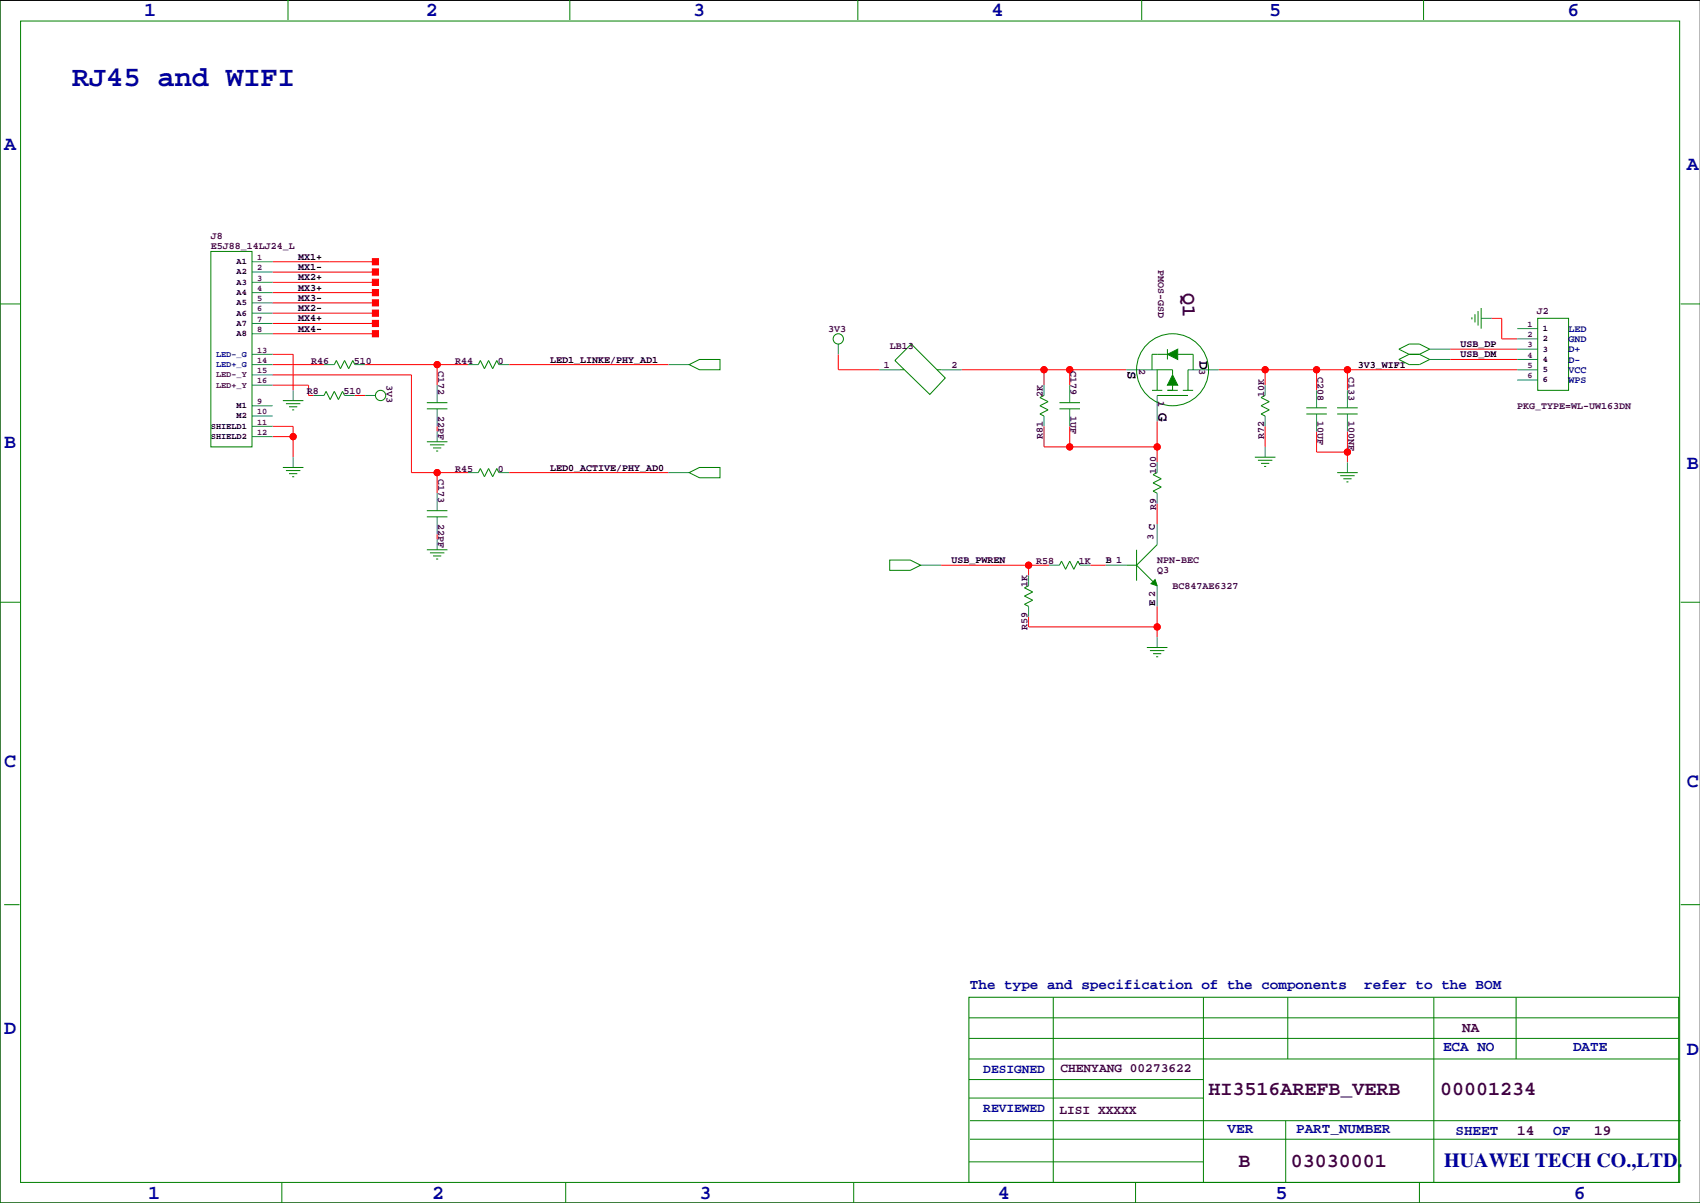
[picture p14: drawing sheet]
<svg xmlns="http://www.w3.org/2000/svg" width="420mm" height="297mm" viewBox="0 0 420 297" stroke-linecap="round" stroke-linejoin="round" font-family="sans-serif">
<defs><g id="words">
<text font-size="7.1" fill="#0000a0" x="17.8" y="21.3">RJ45 and WIFI</text>
<g font-size="4.9" fill="#0000a0">
<text x="35.6" y="3.9">1</text>
<text x="105.2" y="3.9">2</text>
<text x="171.2" y="3.9">3</text>
<text x="244.9" y="3.9">4</text>
<text x="313.4" y="3.9">5</text>
<text x="387.1" y="3.9">6</text>
<text x="1" y="36.9">A</text>
<text x="416.6" y="42">A</text>
<text x="1" y="110.6">B</text>
<text x="416.6" y="115.7">B</text>
<text x="1" y="189.3">C</text>
<text x="416.6" y="194.4">C</text>
<text x="1" y="255.4">D</text>
<text x="416.6" y="260.5">D</text>
<text x="356.6" y="288">HUAWEI TECH CO.,LTD.</text>
<text x="36.6" y="296">1</text>
<text x="106.7" y="296">2</text>
<text x="172.7" y="296">3</text>
<text x="246.4" y="296">4</text>
<text x="315" y="296">5</text>
<text x="388.6" y="296">6</text>
</g>
<g font-size="4.9" fill="#400040">
<text x="292.1" y="72.2" transform="rotate(90 292.1 72.2)">Q1</text>
<text x="298.5" y="270.5">HI3516AREFB_VERB</text>
<text x="355.6" y="270.5">00001234</text>
<text x="305.9" y="288.3">B</text>
<text x="318.8" y="288.3">03030001</text>
</g>
<g font-size="3.5">
<text x="296.2" y="89.2" transform="rotate(90 296.2 89.2)">D</text>
<text x="278.5" y="91.7" transform="rotate(90 278.5 91.7)">S</text>
<text x="286.1" y="101.9" transform="rotate(90 286.1 101.9)">G</text>
</g>
<g font-size="3.5" fill="#0000a0">
<text x="239.5" y="244.2">The type and specification of the components</text>
<text x="336.9" y="244.2">refer to the BOM</text>
<text x="356.4" y="259.4">ECA NO</text>
<text x="388.5" y="259.4">DATE</text>
<text x="303.1" y="279.7">VER</text>
<text x="320.1" y="279.7">PART_NUMBER</text>
<text x="359.4" y="280.3">SHEET</text>
<text x="383.5" y="280.3">OF</text>
</g>
<g font-size="3.5" fill="#400040">
<text x="361.1" y="254.9">NA</text>
<text x="374.6" y="280.3">14</text>
<text x="393.7" y="280.3">19</text>
</g>
<g font-size="3.2" fill="#0000a0">
<text x="242.8" y="264.9">DESIGNED</text>
<text x="242.8" y="274.5">REVIEWED</text>
</g>
<g font-size="3.2" fill="#400040">
<text x="261.9" y="264.7">CHENYANG 00273622</text>
<text x="261.6" y="275.1">LISI XXXXX</text>
</g>
<g font-size="2.5" fill="#400040">
<text x="52.1" y="59">J8</text>
<text x="52.1" y="61.6">E5J88_14LJ24_L</text>
<text x="286" y="66.7" transform="rotate(90 286 66.7)">PMOS-GSD</text>
<text x="379.5" y="77.6">J2</text>
<text x="204.5" y="81.9">3V3</text>
<text x="76.8" y="89.8">R46</text>
<text x="87.4" y="89.8">510</text>
<text x="112.4" y="89.8">R44</text>
<text x="122.9" y="89.8">0</text>
<text x="219.7" y="86.2">LB13</text>
<text x="95.5" y="95.1" transform="rotate(90 95.5 95.1)">3V3</text>
<text x="108.2" y="91.7" transform="rotate(90 108.2 91.7)">C172</text>
<text x="218.2" y="90.8">1</text>
<text x="234.9" y="90.8">2</text>
<text x="264.4" y="91.7" transform="rotate(90 264.4 91.7)">C179</text>
<text x="281.3" y="91.1" transform="rotate(90 281.3 91.1)">2</text>
<text x="296.1" y="91.1" transform="rotate(90 296.1 91.1)">3</text>
<text x="325.3" y="93" transform="rotate(90 325.3 93)">C208</text>
<text x="333" y="93" transform="rotate(90 333 93)">C133</text>
<text x="75.8" y="97.4">R8</text>
<text x="84.8" y="97.4">510</text>
<text x="257.6" y="97.9" transform="rotate(-90 257.6 97.9)">2K</text>
<text x="286" y="98.9" transform="rotate(90 286 98.9)">1</text>
<text x="312.2" y="97.9" transform="rotate(-90 312.2 97.9)">10K</text>
<text x="374.6" y="101">PKG_TYPE=WL-UW163DN</text>
<text x="108.2" y="102.7" transform="rotate(90 108.2 102.7)">22PF</text>
<text x="264.4" y="102.7" transform="rotate(90 264.4 102.7)">1UF</text>
<text x="325.3" y="104" transform="rotate(90 325.3 104)">10UF</text>
<text x="333" y="104" transform="rotate(90 333 104)">100NF</text>
<text x="257.6" y="108.4" transform="rotate(-90 257.6 108.4)">R81</text>
<text x="312.2" y="108.4" transform="rotate(-90 312.2 108.4)">R72</text>
<text x="108.2" y="118.4" transform="rotate(90 108.2 118.4)">C173</text>
<text x="112.4" y="116.4">R45</text>
<text x="122.9" y="116.4">0</text>
<text x="285.5" y="117" transform="rotate(-90 285.5 117)">100</text>
<text x="108.2" y="129.4" transform="rotate(90 108.2 129.4)">22PF</text>
<text x="285.5" y="126" transform="rotate(-90 285.5 126)">R9</text>
<text x="284.8" y="133.4" transform="rotate(-90 284.8 133.4)">3 C</text>
<text x="255.9" y="139.3">R58</text>
<text x="266.4" y="139.3">1K</text>
<text x="285.8" y="139.1">NPN-BEC</text>
<text x="285.8" y="141.6">Q3</text>
<text x="253.7" y="144.9" transform="rotate(-90 253.7 144.9)">1K</text>
<text x="289.6" y="145.4">BC847AE6327</text>
<text x="253.7" y="155.4" transform="rotate(-90 253.7 155.4)">R59</text>
</g>
<g font-size="2.5">
<text x="73.7" y="64.1">MX1+</text>
<text x="73.7" y="71.7">MX3+</text>
<text x="73.7" y="69.2">MX2+</text>
<text x="73.7" y="66.7">MX1-</text>
<text x="73.7" y="76.8">MX2-</text>
<text x="73.7" y="74.3">MX3-</text>
<text x="73.7" y="81.9">MX4-</text>
<text x="73.7" y="79.4">MX4+</text>
<text x="135.9" y="89.5">LED1_LINKE/PHY_AD1</text>
<text x="360.7" y="88.3">USB_DM</text>
<text x="360.7" y="85.7">USB_DP</text>
<text x="335.3" y="90.8">3V3_WIFI</text>
<text x="135.9" y="116.2">LED0_ACTIVE/PHY_AD0</text>
<text x="234.9" y="139.1">USB_PWREN</text>
<text x="273.1" y="139.1">B 1</text>
<text x="285.2" y="149.7" transform="rotate(-90 285.2 149.7)">E 2</text>
</g>
<g font-size="2.5" fill="#0000a0">
<text x="387.3" y="81.9">LED</text>
<text x="387.3" y="84.4">GND</text>
<text x="387.3" y="87">D+</text>
<text x="387.3" y="89.5">D-</text>
<text x="387.3" y="92.1">VCC</text>
<text x="387.3" y="94.6">WPS</text>
</g>
<g font-size="2.1">
<text x="58.4" y="65.2">A1</text>
<text x="58.4" y="70.3">A3</text>
<text x="58.4" y="67.8">A2</text>
<text x="58.4" y="72.8">A4</text>
<text x="58.4" y="75.4">A5</text>
<text x="58.4" y="77.9">A6</text>
<text x="58.4" y="83">A8</text>
<text x="58.4" y="80.5">A7</text>
<text x="381" y="81.7">1</text>
<text x="381" y="84.3">2</text>
<text x="381" y="86.8">3</text>
<text x="381" y="89.4">4</text>
<text x="381" y="94.4">6</text>
<text x="381" y="91.9">5</text>
<text x="58.4" y="100.8">M1</text>
<text x="52.1" y="105.9">SHIELD1</text>
<text x="58.4" y="103.3">M2</text>
<text x="52.1" y="108.4">SHIELD2</text>
</g>
<g font-size="2.1" fill="#400040">
<text x="63.5" y="64.2">1</text>
<text x="63.5" y="69.3">3</text>
<text x="63.5" y="71.8">4</text>
<text x="63.5" y="66.7">2</text>
<text x="63.5" y="74.4">5</text>
<text x="63.5" y="76.9">6</text>
<text x="63.5" y="82">8</text>
<text x="63.5" y="79.4">7</text>
<text x="377.2" y="80.7">1</text>
<text x="377.2" y="83.2">2</text>
<text x="63.5" y="87.1">13</text>
<text x="63.5" y="89.6">14</text>
<text x="377.2" y="85.8">3</text>
<text x="377.2" y="88.3">4</text>
<text x="53.3" y="93.2">LED-_Y</text>
<text x="53.3" y="95.7">LED+_Y</text>
<text x="63.5" y="92.1">15</text>
<text x="63.5" y="94.7">16</text>
<text x="377.2" y="93.4">6</text>
<text x="377.2" y="90.9">5</text>
<text x="63.5" y="99.8">9</text>
<text x="63.5" y="102.3">10</text>
<text x="63.5" y="104.8">11</text>
<text x="63.5" y="107.4">12</text>
</g>
<g font-size="2.1" fill="#0000a0">
<text x="53.3" y="88.1">LED-_G</text>
<text x="53.3" y="90.6">LED+_G</text>
</g>
</g></defs>
<path d="M419.9 .1h-419.9v296.9h419.9" fill="none" stroke="#000" stroke-width=".25"/>
<g fill="none" stroke="#f00" stroke-width=".25">
<path d="M67.3 64.6h25.4M67.3 67.2h25.4M67.3 69.7h25.4M67.3 72.2h25.4M67.3 74.8h25.4M67.3 77.3h25.4M67.3 79.9h25.4M368.3 78.6h2.5v5.1h3.8M67.3 95.1h8.9v2.5h1.3M67.3 92.6h34.3v24.1h14M67.3 87.5h5.1v8.9M67.3 90h12.7"/>
<path d="M67.3 82.4h25.4M87.6 97.6h2.6M90.2 90h25.4M107.9 90v5.1M125.7 90h39.4M207 87.5v3.8h10.2M237.5 91.3h40.6M257.8 91.3v3.8M264.2 91.3v3.8M301 91.3h73.6M312.4 91.3v3.8M325.1 91.3v5.1"/>
<path d="M332.7 91.3v5.1M358.1 86.2h16.5M358.1 88.8h16.5M67.3 105.3h5.1v7.6M67.3 107.8h5.1M107.9 105.3v1.2M107.9 116.7v5.1M125.7 116.7h39.4M257.8 105.3v5h28M264.2 105.3v5M285.8 104v10.2M312.4 105.3v5"/>
<path d="M325.1 106.5v5.1h7.6M332.7 106.5v7.7M107.9 131.9v1.3M232.4 139.6h26.7M254 139.6v2.5M269.2 139.6h3.8M285.8 124.3v5.1M254 152.3v2.5h31.8M285.8 149.7v7.6"/>
<circle cx="108" cy="90" r=".76"/>
<circle cx="257.8" cy="91.3" r=".76"/>
<circle cx="264.2" cy="91.3" r=".76"/>
<circle cx="312.4" cy="91.3" r=".76"/>
<circle cx="325.1" cy="91.3" r=".76"/>
<circle cx="332.7" cy="91.3" r=".76"/>
<circle cx="72.4" cy="107.8" r=".76"/>
<circle cx="108" cy="116.7" r=".76"/>
<circle cx="264.2" cy="110.3" r=".76"/>
<circle cx="285.8" cy="110.3" r=".76"/>
<circle cx="332.7" cy="111.6" r=".76"/>
<circle cx="254" cy="139.6" r=".76"/>
<circle cx="285.8" cy="154.8" r=".76"/>
</g>
<g fill="#f00" stroke="#f00" stroke-width=".25">
<path d="M91.9 63.9h1.6v1.5h-1.6z" fill-rule="evenodd"/>
<path d="M91.9 66.4h1.6v1.5h-1.6z" fill-rule="evenodd"/>
<path d="M91.9 68.9h1.6v1.6h-1.6z" fill-rule="evenodd"/>
<path d="M91.9 71.5h1.6v1.5h-1.6z" fill-rule="evenodd"/>
<path d="M91.9 74h1.6v1.6h-1.6z" fill-rule="evenodd"/>
<path d="M91.9 76.6h1.6v1.5h-1.6z" fill-rule="evenodd"/>
<path d="M91.9 79.1h1.6v1.5h-1.6z" fill-rule="evenodd"/>
<path d="M91.9 81.6h1.6v1.6h-1.6z" fill-rule="evenodd"/>
<circle cx="264.2" cy="110.3" r=".76"/>
<circle cx="285.8" cy="110.3" r=".76"/>
<circle cx="108" cy="116.7" r=".76"/>
<circle cx="72.4" cy="107.8" r=".76"/>
<circle cx="332.7" cy="111.6" r=".76"/>
<circle cx="264.2" cy="91.3" r=".76"/>
<circle cx="257.8" cy="91.3" r=".76"/>
<circle cx="285.8" cy="154.8" r=".76"/>
<circle cx="108" cy="90" r=".76"/>
<circle cx="332.7" cy="91.3" r=".76"/>
<circle cx="325.1" cy="91.3" r=".76"/>
<circle cx="312.4" cy="91.3" r=".76"/>
<circle cx="254" cy="139.6" r=".76"/>
</g>
<g fill="none" stroke="#008080" stroke-width=".25">
<path d="M62.2 64.6h5.1M62.2 69.7h5.1M62.2 72.2h5.1M62.2 74.8h5.1M62.2 67.2h5.1M62.2 79.9h5.1M62.2 77.3h5.1M365.8 78.6h2.5M62.2 90h5.1M62.2 92.6h5.1M62.2 87.5h5.1M62.2 95.1h5.1"/>
<path d="M62.2 82.4h5.1M72.4 96.4v2.5M77.5 97.6h2.5M80 90h2.5M85.1 97.6h2.5M87.6 90h2.6M90.2 97.6h2.5M107.9 95.1v4.3M115.6 90h2.5M123.2 90h2.5M165.1 90h5.1M207 84.9v2.6"/>
<path d="M217.2 91.3h5M232.4 91.3h5.1M257.8 95.1v2.5M264.2 95.1v4.3M278.1 91.3h7.7M285.8 97.6v6.4M293.4 91.3h7.6M312.4 95.1v2.5M325.1 96.4v4.3M332.7 96.4v4.3M353.1 88.8h5M353.1 86.2h5"/>
<path d="M374.6 88.8h5.1M374.6 86.2h5.1M374.6 91.3h5.1M374.6 93.8h5.1M374.6 81.1h5.1M374.6 83.7h5.1M62.2 100.2h5.1M62.2 102.7h5.1M62.2 105.3h5.1M62.2 107.8h5.1M72.4 112.9v2.5M107.9 101v4.3"/>
<path d="M107.9 106.5v2.6M115.6 116.7h2.5M123.2 116.7h2.5M165.1 116.7h5.1M257.8 102.7v2.6M264.2 101v4.3M285.8 114.2v2.5M312.4 102.7v2.6M312.4 110.3v2.6M325.1 102.2v4.3M332.7 102.2v4.3M332.7 114.2v2.5"/>
<path d="M107.9 121.8v4.3M107.9 127.6v4.3M107.9 133.2v2.5M227.3 139.6h5.1M259.1 139.6h2.5M266.7 139.6h2.5M273 139.6h5.1M285.8 121.8v2.5M285.8 129.4v5.1M254 142.1v2.5M254 149.7v2.6M285.8 144.6v5.1"/>
<path d="M285.8 157.3v2.6"/>
</g>
<g fill="none" stroke="#008000" stroke-width=".25">
<path d="M0 -.1v297.1h419.9M71.1 0v4.9M140.7 0v4.9M211.8 0v4.9M281.9 0v4.9M351.5 0v4.9M5.1 5.2h409.7v286.8h-409.7zM0 75h5.1M52.1 62.1h10.1v48.2h-10.1zM289.6 74.8h.1M363.5 78.3v.6M364.2 77.6v2"/>
<path d="M365 76.8v3.6M365.8 76.1v5M379.7 78.6h7.6v17.8h-7.6zM415 75h4.9M69.8 98.9h5.1M70.6 99.7h3.6M80 97.6l.5-1 1 2.1 1-2.1 1.1 2.1 1-2.1 .5 1M82.5 90l.6-1 1 2 1-2 1 2 1-2 .5 1M105.4 99.4h5.1M118.1 90l.5-1 1 2 1-2 1.1 2 1-2 .5 1M170.2 90l2.5-1.2h5.1v2.5h-5.1zM222.2 91.3h1.1"/>
<path d="M225 84.9l8.4 8.4-3.8 4.1-8.6-8.4zM231.4 91.3h1M257.8 97.6l-1 .6 2 1-2 1 2 1-2 1 1 .5M261.6 99.4h5.1M284.5 96.4h2.5M285.8 97.6h7.6M288.3 87.5h-3.8v3.8M288.3 96.4h2.5M288.3 86.2v2.6M289.6 92.6v-1.3h-3.8v5.1M289.6 93.8v2.6M290.8 87.5h3.8v3.8"/>
<path d="M292.1 96.4h2.5M293.4 91.3v5.1M298.4 91.3h.1M312.4 97.6l-1 .6 2 1-2 1 2 1-2 1 1 .5M348 87.5l-2.6 1.3 2.6 1.2h2.5l2.6-1.2-2.6-1.3M348 87.5h2.5M348 87.5l-2.6-1.3 2.6-1.3h2.5l2.6 1.3-2.6 1.3M69.8 115.4h5.1M70.6 116.2h3.6M71.4 100.4h2M71.4 117h2M72.1 101.2h.5"/>
<path d="M72.1 117.7h.5M105.4 101h5.1M105.4 109.1h5.1M106.2 109.8h3.5M106.9 110.6h2.1M107.7 111.4h.5M118.1 116.7l.5-1 1 2 1-2 1.1 2 1-2 .5 1M170.2 116.7l2.5-1.3h5.1v2.6h-5.1zM261.6 101h5.1M285.8 116.7l-1.1 .5 2.1 1-2.1 1 2.1 1.1-2.1 1 1.1 .5M309.9 112.9h5.1M310.6 113.7h3.6"/>
<path d="M311.4 114.4h2M312.2 115.2h.5M322.6 100.7h5.1M322.6 102.2h5.1M330.2 116.7h5.1M330.2 100.7h5.1M330.2 102.2h5.1M331 117.5h3.5M331.7 118.2h2.1M332.5 119h.5M105.4 135.7h5.1M105.4 126.1h5.1"/>
<path d="M105.4 127.6h5.1M106.2 136.5h3.5M106.9 137.3h2.1M107.7 138h.5M219.7 138.3h5.1l2.5 1.3-2.5 1.2h-5.1zM261.6 139.6l.5-1.1 1 2.1 1.1-2.1 1 2.1 1-2.1 .5 1.1M278.1 139.6h2.6M280.7 135.7v7.7M280.7 139.6l5.1 5M285.8 134.5l-5.1 5.1M0 148.7h5.1M254 144.6l-1 .5 2 1.1-2 1 2 1-2 1 1 .5"/>
<path d="M283.2 159.9h5.1M415 148.7h4.9M284 160.6h3.5M284.7 161.4h2.1M285.5 162.2h.5M1 223.4h3.8M415 223.4h4.9M239.3 246.2h175.2v45.8h-175.2zM239.3 251.3h175.2M239.3 256.4h175.2M260.1 246.2v45.8M297.2 246.2v45.8"/>
<path d="M318 246.2v15.3M354.1 246.2v45.8M374.4 246.2v15.3M239.3 266.6h57.9M239.3 261.5h175.2M239.3 271.1h57.9M239.5 276.7h175.5M317.5 276.7v15.3M69.6 292v5M139.7 292v5M210.8 292v5M239.3 286.9h57.9"/>
<path d="M239.5 281.3h175M280.4 292v5M350.5 292v5M383.5 287.4h.1"/>
<circle cx="94" cy="97.6" r="1.27"/>
<circle cx="207" cy="83.7" r="1.27"/>
<circle cx="289.6" cy="91.3" r="8.9"/>
</g>
<g fill="#008000" stroke="#008000" stroke-width=".25">
<path d="M288.3 87.5l2.5-1.3v2.6z" fill-rule="evenodd"/>
<path d="M289.6 92.6l1.2 2.5h-2.5z" fill-rule="evenodd"/>
<path d="M284.2 144.1l1-1 .6 1.5z" fill-rule="evenodd"/>
</g>
<use href="#words"/>
</svg>
